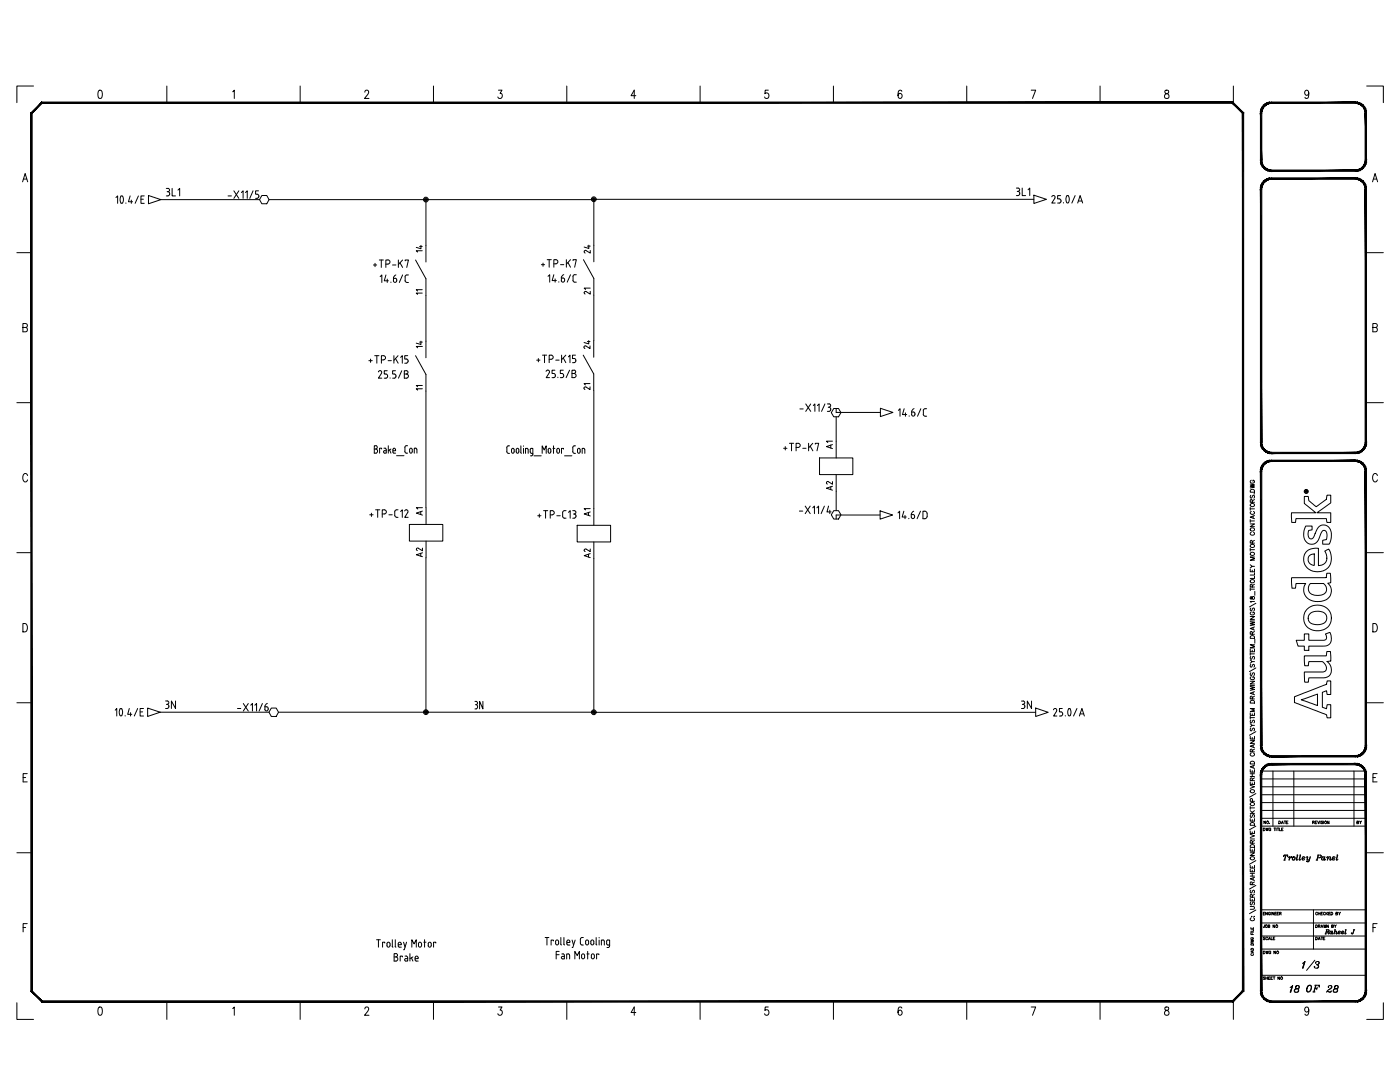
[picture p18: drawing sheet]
<svg xmlns="http://www.w3.org/2000/svg" width="279mm" height="216mm" viewBox="0 0 279 216" stroke-linecap="round" stroke-linejoin="round" font-family="sans-serif">
<defs><g id="words">
<text font-size="4.9" x="258.9" y="194.7">1/3</text>
<g font-size="4.4">
<text x="201.8" y="40.2">3L1</text>
<text x="32.1" y="142.5">3N</text>
<text x="93.8" y="142.5">3N</text>
<text x="202.8" y="142.5">3N</text>
<text x="256.5" y="199.3">18</text>
<text x="260" y="199.3">OF</text>
<text x="263.9" y="199.3">28</text>
</g>
<g font-size="4">
<text x="85.4" y="51.5" transform="rotate(-90 85.4 51.5)">14</text>
<text x="118.9" y="51.9" transform="rotate(-90 118.9 51.9)">24</text>
<text x="82.2" y="60">11</text>
<text x="118.9" y="60" transform="rotate(-90 118.9 60)">21</text>
<text x="85.4" y="70.6" transform="rotate(-90 85.4 70.6)">14</text>
<text x="118.9" y="70.9" transform="rotate(-90 118.9 70.9)">24</text>
<text x="118.9" y="79" transform="rotate(-90 118.9 79)">21</text>
<text x="167.2" y="90.7" transform="rotate(-90 167.2 90.7)">A1</text>
<text x="167.2" y="99.1" transform="rotate(-90 167.2 99.1)">A2</text>
<text x="85.4" y="104.1" transform="rotate(-90 85.4 104.1)">A1</text>
<text x="118.9" y="104.1" transform="rotate(-90 118.9 104.1)">A1</text>
<text x="85.4" y="112.2" transform="rotate(-90 85.4 112.2)">A2</text>
<text x="118.9" y="112.5" transform="rotate(-90 118.9 112.5)">A2</text>
</g>
<text font-size="3.5" x="82.2" y="79">11</text>
<text font-size="3.1" x="269.9" y="165.5">BY</text>
</g></defs>
<g fill="none" stroke="#000" stroke-width=".2">
<path d="M6.7 17.2h-3.3v3.3M19.7 18.1l.3-.1a1.08 1.08 0 0 1 0 1.6h-.1a1.2 1.2 0 0 1-.2-1.5zM33.3 17.2v3.3M46.4 18.3l.4-.3v1.6M59.9 17.2v3.3M72.8 18.4l.3-.4h.2l.3 .3-.2 .6-.7 .7h.9M86.5 17.2v3.3M99.5 18h.7l-.4 .6a.49 .49 0 0 1 .4 .8 .49 .49 0 0 1-.8-.1M113.1 17.2v3.3M126.9 19.1h-1l.7-1.1v1.6M139.7 17.2v3.3M153.3 18h-.6v.7a.5 .5 0 0 1 .6 .1 .5 .5 0 0 1 0 .6 .5 .5 0 0 1-.6 .1l-.1-.2"/>
<path d="M166.3 17.2v3.3M180 18.2l-.4-.2a1.08 1.08 0 0 0 0 1.6 .48 .48 0 0 0 .4-.5 .48 .48 0 0 0-.6-.4l-.2 .4M192.9 17.2v3.3M205.8 18h.9l-.6 1.6M219.5 17.2v3.3M232.5 18.1v.4a.67 .67 0 0 1 .7 .4 .67 .67 0 0 1 0 .7 .53 .53 0 0 1-.8-.4 .53 .53 0 0 1 .6-.6l.2-.4a.45 .45 0 0 0-.7-.1zM246.1 17.2v3.3M261.2 18.5l-.2 .4a.47 .47 0 0 1-.6-.4 .47 .47 0 0 1 .6-.4 1.2 1.2 0 0 1-.2 1.5h-.3l-.1-.2M272.8 17.2h3.3v3.3M4.5 36.3l.5-1.7 .5 1.7M4.7 35.7h.6M23.1 39.4l.4-.3v1.5"/>
<path d="M24.1 39.2l.2-.1a.98 .98 0 0 1 0 1.5l-.2-.1a1.41 1.41 0 0 1 0-1.3zM26 39.1l-.4 1.2h.9M26.2 39.9v.7M27.6 39.1l-.6 1.5M28.1 39.8h.5M28.8 39.1h-.7v1.5h.7M29.6 39l2.5 .8-2.5 .9zM32.1 39.8h19.7M33.2 37.6h.3a.33 .33 0 0 1 .3 .3 .33 .33 0 0 1-.3 .3M33.2 39.1h.3M33.4 38.2h.1M33.5 38.2l.3 .4"/>
<path d="M33.8 38.7l-.3 .4M33.9 38.6v.2M34.4 37.6v1.5h.6M35.5 37.9l.4-.3v1.5M45.5 39.1h.7M46.7 38.1l1 1.5M47.7 38.1l-1 1.5M48.2 38.4l.3-.3v1.5M49 38.4l.3-.3v1.5M50.5 38.1l-.7 1.5M51.6 38.1h-.6v.7h.5l.1 .3M51.6 39.2l-.1 .3-.5 .1"/>
<path d="M51.7 39.1v.1M52.3 39h.9l.5 .8-.5 .9h-.9l-.5-.9zM53.7 39.8h64.8v9.1M85 39.8v9.2M118.5 39.8h87.8M206.3 38.9l2.5 .9-2.5 .8zM209.9 39.3l.2-.3a.33 .33 0 0 1 .4 .1 .33 .33 0 0 1 0 .4M210.5 39.5l-.6 1h.7M211.7 39h-.6v.7h.5l.2 .5M212.9 39.1l.1-.1a.87 .87 0 0 1 .1 1.5l-.2-.1a1.41 1.41 0 0 1 0-1.3zM214.6 39l-.7 1.5M248.1 22.6v11.6"/>
<path d="M273.9 36.3l.5-1.7 .5 1.7M274.1 35.7h.6M3.4 50.4h2.9M25.1 40.5v.1M74.5 52.9h.7M74.8 52.5v.7M75.7 51.9h.8M75.9 55.2l.3-.3v1.5M76.1 51.9v1.5M77 54.9l-.3 1.1h.8M77.3 55.7v.7M77.4 51.9a.41 .41 0 0 1 .4 .4 .41 .41 0 0 1-.4 .4h-.4"/>
<path d="M77.4 51.9h-.4v1.5M78 56.3v.1M78.3 52.9h.7M78.5 55.5v.5a.35 .35 0 0 0 .4 .3 .35 .35 0 0 0 .3-.4M78.5 55.5h.5l.2 .3M79 54.9l-.4 .3-.1 .3M79.5 51.9v1.5M79.8 52.4l.5 1M80.3 54.9l-.6 1.5M80.3 51.9l-.8 .9M80.9 52v-.1h.6l-.3 1.5M80.9 55.2v.8"/>
<path d="M81.5 54.9h-.5l-.2 .3M82.9 51.9l2.1 3.7M85 58.9v9.2M108 52.8h.7M108.4 52.5v.6M109.2 51.8h.8M109.4 55.1l.3-.3v1.5M109.6 51.8v1.5M110.5 54.8l-.3 1.2h.8M110.5 52.6h.4a.41 .41 0 0 0 .4-.4 .41 .41 0 0 0-.4-.4h-.4v1.5M110.8 55.6v.7M111.5 56.2v.1"/>
<path d="M111.9 52.8h.6M112 56a.33 .33 0 0 0 .3 .3 .33 .33 0 0 0 .4-.3M112.5 54.8l-.4 .4-.1 .3M112.7 55.8l-.2-.3h-.5v.5M112.7 55.8v.2M113 51.8v1.5M113.3 52.4l.6 .9M113.9 54.8l-.7 1.5M113.9 51.8l-.9 .9M114.4 52v-.2h.6l-.3 1.5M114.7 54.8l-.4 .4M114.7 54.8h.3"/>
<path d="M116.4 51.8l2.1 3.8M118.5 58.9v9.1M211.7 40.2l-.1 .3h-.5M212.2 40.4v.1M215.1 40.5l.5-1.5 .5 1.5M215.2 40.1h.7M272.8 50.4h3.3M4.6 65.3h.7l.1-.6-.3-.1h-.5v1.6h.5a.45 .45 0 0 0 .4-.4 .45 .45 0 0 0-.4-.5M73.6 72h.7M74 71.6v.7M74.8 71h.8M75.2 71v1.5"/>
<path d="M75.5 74.2l.2-.2a.33 .33 0 0 1 .4 .1 .33 .33 0 0 1 0 .4M76.1 71.8h.4a.41 .41 0 0 0 .4-.4 .41 .41 0 0 0-.4-.4h-.4v1.5M76.1 74.5l-.6 1h.7M77.3 74h-.6v.6l.5 .1 .1 .3M77.3 75.1l-.1 .3-.5 .1M77.4 75v.1M77.4 72h.7M77.9 75.4v.1M78.6 71v1.5M78.9 74h-.5v.6l.5 .1 .1 .3M78.9 71.5l.6 1M79 75l-.1 .4-.5 .1"/>
<path d="M79.4 71l-.8 .9M79.9 71.3l.4-.3v1.5M80.2 74l-.7 1.5M80.7 74.6h.4M80.8 72.5h.3M81.1 74.6a.41 .41 0 0 1 .4 .4 .41 .41 0 0 1-.4 .5M81.1 74a.33 .33 0 0 1 .3 .3 .33 .33 0 0 1-.3 .3M81.1 71.6l.3 .4v.3l-.3 .2M81.1 74h-.4v1.5h.4M81.4 71h-.6v.6h.3M82.9 71l2.1 3.7v26.6M107.1 71.9h.7"/>
<path d="M107.4 71.5v.7M108.3 70.9h.8M108.7 70.9v1.5M109 74.1l.2-.2a.34 .34 0 0 1 .4 .1 .34 .34 0 0 1 0 .4M109.6 71.7h.4a.41 .41 0 0 0 .4-.4 .41 .41 0 0 0-.4-.4h-.4v1.5M109.6 74.4l-.6 1h.7M110.7 73.9h-.5v.6l.5 .1 .1 .3M110.8 74.9l-.1 .4-.5 .1M110.9 71.9h.7M111.3 75.3v.1M112.1 70.9v1.5M112.4 73.9h-.6v.6l.5 .1 .2 .3"/>
<path d="M112.4 71.4l.5 1M112.5 75l-.2 .3-.5 .1M112.5 74.9v.1M112.9 70.9l-.8 .9M113.4 71.2l.3-.3v1.5M113.7 73.9l-.7 1.5M114.2 74.5h.4M114.6 73.9a.33 .33 0 0 1 .3 .3 .33 .33 0 0 1-.3 .3M114.6 73.9h-.4v1.5h.4M114.9 70.9h-.6v.6h.3M114.9 72l-.1 .3-.5 .1M116.4 70.9l2.1 3.7"/>
<path d="M118.5 77.9v23.6M274 65.3h.7l.1-.6-.2-.1h-.6v1.6h.6a.45 .45 0 0 0 .3-.4 .45 .45 0 0 0-.3-.5M3.4 80.3h2.9M5.5 94.9a.49 .49 0 0 0-.6-.4 .49 .49 0 0 0-.3 .6v.4a.49 .49 0 0 0 .3 .7 .49 .49 0 0 0 .6-.4M75 88.9l.3 .3-.3 .4M75 88.9h-.3v1.5h.3a.42 .42 0 0 0 .4-.4 .42 .42 0 0 0-.4-.4h-.3M76.2 89.6v-.2h-.4v1M76.6 89.4l.4 .1 .1 .9-.5-.1v-.3l.1-.1M76.8 89.9h.3M77.5 88.9v1.5M77.7 89.8l.3 .6M78 89.6l-.5 .3"/>
<path d="M78.4 90.2l.2 .2M78.4 89.8l.3-.4 .2 .2 .1 .3h-.6M78.4 89.8v.4M78.6 90.4h.4M79.1 90.9h1.5M80.8 90.1l.3 .3M80.8 89.3v.8M81.1 88.9l-.3 .4M81.1 90.4h.2M81.1 88.9h.2M81.9 89.5h.2l.2 .3-.1 .5-.2 .1-.3-.3zM83.2 89.7l-.2-.3h-.3v1"/>
<path d="M83.2 89.7v.7M101.1 90.1l.2 .3 .4 .1M101.7 89l-.5 .1v1M102.1 89.8l.3-.3 .2 .3M102.1 89.8v.5l.3 .1 .2-.1v-.5M103 89.8l.3-.3 .2 .3M103 89.8l.1 .5 .2 .1 .2-.1v-.5M103.9 89v1.3l.2 .1M104.5 89h.1M104.5 89.5v1M105.4 89.7l-.1-.2h-.4v1M105.4 89.7v.8"/>
<path d="M106.3 90.5l-.4-.1v-.9h.4v1.2v.2l-.4 .1M106.6 91h1.4M108.2 90.5v-1.5l.4 .8 .4-.8v1.5M109.4 89.8l.3-.3 .2 .3M109.4 90.1l.3 .3 .2-.3M109.4 89.8v.3M109.9 89.8v.3M110.3 89.5h.4M110.5 89v1.5M111.1 89.8l.3-.3 .3 .3M111.1 89.8l.1 .5 .2 .1 .2-.1 .1-.5M112.5 89.6v-.1h-.4v1"/>
<path d="M112.7 91h1.4M114.3 90.1l.2 .3 .4 .1M114.9 89l-.6 .1v1M115.3 89.8l.2-.3 .3 .3M115.3 89.8v.5l.2 .1 .2-.1 .1-.5M116.5 89.5l.2 .2v.8M116.5 89.5h-.3v1M156.4 89.5h.7M156.7 89.1v.7M157.5 88.5h.9M158 88.5v1.5M158.9 89.3h.4a.41 .41 0 0 0 .4-.4 .41 .41 0 0 0-.4-.4h-.4v1.5"/>
<path d="M159.6 81.6h.7M160.2 89.5h.7M160.8 80.6l1 1.5M161.4 88.5v1.5M161.7 89l.5 1M161.8 80.6l-1 1.5M162.2 88.5l-.8 .9M162.3 80.9l.3-.3v1.5M163.1 80.9l.4-.3v1.5M163.6 91.4h6.6v3.3h-6.6zM164.6 80.6l-.6 1.5M165.1 80.6h.4"/>
<path d="M165.3 81.3a.42 .42 0 0 1 .5 .3 .42 .42 0 0 1-.4 .5h-.3M165.4 80.6a.33 .33 0 0 1 .4 .3 .33 .33 0 0 1-.4 .3M166.4 81.5h.9l.5 .8-.5 .9h-.9l-.5-.9zM166.9 81.5v.8h8.8M166.9 83.2v4.8M166.9 98v3.9M175.7 81.5l2.5 .8-2.5 .8zM179.3 81.9l.3-.3v1.5M180.4 81.6l-.3 1.1h.9M180.7 82.4v.7M181.4 83v.1M182.4 81.5l-.4 .4-.1 .3"/>
<path d="M182.6 82.5l-.2-.3h-.5v.5M182.6 82.6v.1a.33 .33 0 0 1-.3 .3 .33 .33 0 0 1-.4-.3M183.8 81.6l-.7 1.5M184.6 81.6h-.2a1.34 1.34 0 0 0-.1 1.3l.3 .1M184.6 81.6h.3M184.6 83.1h.3M249.5 96.6l.9 .2-.9 .2 .9 .2-.9 .2M249.6 97.8a.47 .47 0 0 1 .8 .1v.3h-.9zM249.6 98.8l-.1 .2 .1 .4h.2l.2-.5 .2-.1 .2 .2-.2 .4M249.7 95.8a.3 .3 0 0 0-.2 .4 .3 .3 0 0 0 .3 .2h.2a.3 .3 0 0 0 .4-.3 .3 .3 0 0 0-.4-.3v.2M250.3 98.5v.1M250.4 99.7l-.5 .2"/>
<path d="M260.3 99.1h.1a.52 .52 0 0 1 .5-.1 .52 .52 0 0 1 .3 .6v.3l1.1 .9a.39 .39 0 0 0 .3 .3 .39 .39 0 0 0 .4-.2l.9-.7a1.24 1.24 0 0 0 .9-1v-.4h.8v1.6l-2.8 1.9h2.8v1.9h-.8l-.1-.7h-6.1v.7h-.8l-.1-1.9h4.9l-1.7-1.3a.97 .97 0 0 1-.6-1.3zM260.5 98h.2l.2-.1-.2 .2 .2 .1h-.4zM260.5 98l.2 .1zM272.8 80.3h3.3M274.9 94.9a.49 .49 0 0 0-.6-.4 .49 .49 0 0 0-.4 .6v.4a.49 .49 0 0 0 .4 .7 .49 .49 0 0 0 .6-.4M3.4 110.3h2.9M73.8 102.7h.7M74.1 102.4v.7M75 101.7h.8M75.4 101.7v1.5M76.3 102.6h.4a.41 .41 0 0 0 .4-.5 .41 .41 0 0 0-.4-.4h-.4v1.5M77.6 102.7h.7"/>
<path d="M78.8 102.1v.9l.4 .2M79.2 101.7l-.4 .4M79.2 101.7h.2M79.2 103.2h.2M79.9 102.1l.4-.4v1.5M81.1 101.7l-.3 .3M81.4 102.2l-.6 1h.6M81.7 104.6h6.7v3.4h-6.7zM85 111.3v30.8M107.3 102.9h.7M107.6 102.6v.6M108.5 101.9h.8"/>
<path d="M108.9 101.9v1.5M109.8 102.7h.4a.41 .41 0 0 0 .4-.4 .41 .41 0 0 0-.4-.4h-.4v1.5M111.1 102.9h.7M113 101.9l-.7 .2v.9l.2 .3 .5 .1M113.5 102.2l.3-.3v1.5M114.3 101.9h.3M114.3 103.4h.3M115.2 104.8h6.7v3.3h-6.7zM118.5 111.5v30.6h-62.9M159.5 102h.7M160.7 101l1 1.5M161.7 101l-1 1.5"/>
<path d="M162.2 101.3l.3-.3v1.5M163 101.3l.4-.3v1.5M164.5 101l-.6 1.5M165.4 101l-.4 1.2h.9M165.6 101.8v.7M166.4 101.9h.9l.5 .8-.5 .9h-.9l-.5-.9zM175.6 101.9l2.5 .9-2.5 .8zM175.6 102.8h-8.7v.8M179.2 102.3l.3-.3v1.5M180.4 102l-.4 1.2h.9M180.6 102.8v.7M181.4 103.4v.1"/>
<path d="M181.9 102.7v.5a.33 .33 0 0 0 .3 .3 .33 .33 0 0 0 .3-.3M181.9 102.7h.4l.2 .3M182.4 102l-.5 .4v.3M182.5 103v.2M183.7 102l-.7 1.5M185 102.5l-.2-.4-.6-.1v1.5l.6-.1 .2-.4M185 102.5v.6M249.5 113.6v.5h.9v-.5M249.5 112.7l.4 .3-.4 .3M249.5 104.5h.9l-.9 .6h.9M249.5 101.3v.5M249.5 103.7v.5"/>
<path d="M249.5 109.4v.6M249.5 117.3v.5M249.5 117.6h.9M249.5 109.7h.9M249.5 103.9h.9M249.5 101.5h.9M249.6 119.1v.4h.1a.43 .43 0 0 1 .6-.4v.4a.34 .34 0 0 1-.4 0 .34 .34 0 0 1-.1-.4zM249.6 110.4a.39 .39 0 0 1 .5-.2 .39 .39 0 0 1 .1 .6 .42 .42 0 0 1-.4 0 .42 .42 0 0 1-.2-.4zM249.6 105.5a.39 .39 0 0 1 .5-.2 .39 .39 0 0 1 .1 .6 .41 .41 0 0 1-.4 0 .41 .41 0 0 1-.2-.4zM249.6 100.6a.39 .39 0 0 1 .5-.1 .39 .39 0 0 1 .1 .5 .41 .41 0 0 1-.4 .1 .41 .41 0 0 1-.2-.5zM249.7 106.2a.3 .3 0 0 0-.2 .3 .3 .3 0 0 0 .3 .3h.2a.3 .3 0 0 0 .4-.3 .3 .3 0 0 0-.3-.3M249.7 102a.3 .3 0 0 0-.2 .4 .3 .3 0 0 0 .3 .2h.2a.3 .3 0 0 0 .4-.2 .3 .3 0 0 0-.3-.4"/>
<path d="M249.9 117.1v-.5h-.3l-.1 .5h.9M249.9 108.4v-.5h-.3l-.1 .5h.9M249.9 100.2v-.5h-.3l-.1 .5h.9M249.9 113.8v.3M249.9 113h.5M250.1 103v.4M250.4 115v.4h-.9M250.4 114.3v.4h-.9M250.4 111.1h-.9l.9 .4-.9 .3h.9M250.4 102.9l-.9 .3 .9 .3M250.4 116.6l-.5 .3M250.4 107.8l-.5 .3"/>
<path d="M250.4 118v.8M257.8 115.3h6.9l.1-.9h.7l.1 1.9-.6 .1a2.08 2.08 0 0 1 .5 2.4 2.08 2.08 0 0 1-2.1 1.2 2.5 2.5 0 0 1-3.1-3l.3-.6h-1.9l-.1 1h-.8zM260.6 105h1.3v.7h-.2a.56 .56 0 0 0-.6 .2 .56 .56 0 0 0-.1 .7 .67 .67 0 0 0 .3 .7 .67 .67 0 0 0 .8 0l.3-.6a2.44 2.44 0 0 1 1.4-1.9 1.75 1.75 0 0 1 1.9 2.2v.3a1.4 1.4 0 0 1-.5 1.3h-1.2v-.8h.1a.64 .64 0 0 0 .7-.2 .64 .64 0 0 0 0-.7 .74 .74 0 0 0-.8-1l-.4 .6a2.46 2.46 0 0 1-1.3 2 1.76 1.76 0 0 1-2.1-2.3zM260.6 110.2a2.78 2.78 0 0 1 2.5-.7v3.3a1.64 1.64 0 0 0 1.6-.9 1.64 1.64 0 0 0-.3-1.8v-.2l.8-.3a2.81 2.81 0 0 1-1.2 4.3 2.81 2.81 0 0 1-3.8-2.3l.1-.8zM261.3 110.8l1-.3v2.3a1.14 1.14 0 0 1-1.1-.7 1.14 1.14 0 0 1 .1-1.3zM261.5 116.5l1.7-.1a1.18 1.18 0 0 1 1.5 1 1.18 1.18 0 0 1-1.2 1.4h-.2a1.68 1.68 0 0 1-2.2-1.2l.1-.5zM272.8 110.3h3.3M4.6 124.4a.89 .89 0 0 1 .9 .6 .89 .89 0 0 1-.3 1l-.6 .1zM249.5 137l.9 .2-.9 .2 .9 .2-.9 .2M249.5 135.9h.9l-.9 .6h.9M249.5 131.7l.4 .3-.4 .3M249.5 129.5v.5h.9v-.5"/>
<path d="M249.5 124.1l.9 .1-.9 .3 .9 .2-.9 .1M249.5 123h.9l-.9 .6h.9M249.5 130.2v.5M249.5 136.8h.9M249.5 130.5h.9M249.5 123.9h.9M249.6 139.9a.46 .46 0 0 1 .5-.1 .46 .46 0 0 1 .3 .5h-.9zM249.6 127a.47 .47 0 0 1 .8 .1v.3h-.9zM249.6 134.2l-.1 .2 .1 .4 .2-.1 .3-.5 .3 .2-.2 .4M249.6 132.6v.5h.2l.2-.4 .2-.1 .2 .2-.2 .3M249.6 131l-.1 .2 .1 .4 .2-.1 .2-.5h.2l.2 .2-.2 .4M249.6 121.3l-.1 .2 .1 .4 .2-.1 .3-.5 .3 .2-.2 .4"/>
<path d="M249.7 135a.3 .3 0 0 0-.2 .4 .3 .3 0 0 0 .3 .2h.2a.3 .3 0 0 0 .4-.3 .3 .3 0 0 0-.4-.3v.2M249.7 122.1a.3 .3 0 0 0-.2 .4 .3 .3 0 0 0 .3 .2h.2a.3 .3 0 0 0 .4-.3 .3 .3 0 0 0-.4-.3v.2M249.9 139.5v-.5l-.3-.1-.1 .6h.9M249.9 126.6v-.5h-.3l-.1 .5h.9M249.9 129.7v.3M249.9 132h.5M250.1 125.2v.4M250.1 138.1v.4M250.4 138l-.9 .3 .9 .3M250.4 128.7h-.9l.9 .3-.9 .3h.9M250.4 125.1l-.9 .3 .9 .3M250.4 120h-.9l.2 .2"/>
<path d="M250.4 138.9l-.5 .3M250.4 126l-.5 .3M250.4 127.6v.7M250.6 133.3l-1.2 .7M250.6 120.4l-1.2 .7M258.3 139l5.9-2.2a.66 .66 0 0 0 .7-.9h.7v2.7h-.7l-.1-.8-.5 .2a.4 .4 0 0 0-.4 .1 .4 .4 0 0 0 0 .5v2.1a.47 .47 0 0 0 .1 .5 .47 .47 0 0 0 .5 .1l.2 .1 .2-.8h.7v2.6h-.7a1.02 1.02 0 0 0-1.2-1l-5-1.9a.35 .35 0 0 1-.3-.1 .35 .35 0 0 1-.1-.4zM258.7 127.8h1.6v-1.3h.9v1.3h2.7a.67 .67 0 0 0 .8-.3 .67 .67 0 0 0-.1-.9 .56 .56 0 0 1 .7-.4h.1a1.68 1.68 0 0 1 .2 1.7 1.68 1.68 0 0 1-1.5 1h-2.9v.9h-.9v-.9h-1.3zM259.7 139.6l3.2-1.1v2.3zM260.3 130.9h4.4l.1-.9h.7l.1 1.9-.8 .1a1.73 1.73 0 0 1 .9 1.9 1.73 1.73 0 0 1-1.6 1.4h-2.8a.7 .7 0 0 0-.2 .8h-.7l-.1-2h3.2a.96 .96 0 0 0 1.2-.5 .96 .96 0 0 0-.4-1.2 .87 .87 0 0 0-1.1-.4h-2l-.1 .8h-.7zM260.9 121.5a2.74 2.74 0 0 1 3.7-.3 2.74 2.74 0 0 1 .6 3.7 2.94 2.94 0 0 1-5-.9 2.63 2.63 0 0 1 .7-2.5zM261.4 122.5a2.15 2.15 0 0 1 3.4 .5 1.34 1.34 0 0 1-1.5 1.6 1.75 1.75 0 0 1-2.1-.8l-.1-.1a1.26 1.26 0 0 1 .3-1.2zM274 124.4a.89 .89 0 0 1 .9 .6 .89 .89 0 0 1-.3 1l-.6 .1z"/>
<path d="M3.4 140.2h2.9M4.6 155.2h.5M5.4 154.4h-.8v1.6h.8M23 141.7l.3-.3v1.5M24 141.4a1.41 1.41 0 0 0 0 1.4M24 141.5l.1-.1a.84 .84 0 0 1 0 1.5l-.1-.1M25 142.8v.1M25.8 141.4l-.3 1.1h.8M26.1 142.2v.7M27.5 141.4l-.7 1.5M28 142h.5M28.6 141.4h-.6v1.5h.6"/>
<path d="M29.5 141.3l2.5 .8-2.5 .9zM32 142.1h21.7M47.4 141.4h.6M48.6 140.4l1 1.5M49.6 140.4l-1 1.5M50 140.7l.4-.3v1.5M50.9 140.7l.3-.3v1.5M52.4 140.4l-.7 1.5M52.9 141.5a.33 .33 0 0 0 .3 .4 .33 .33 0 0 0 .3-.4M53.3 140.4l-.4 .3v.3M53.5 141.4l-.2-.4h-.4v.5M53.5 141.4v.1"/>
<path d="M54.1 141.3h1l.5 .8-.5 .9h-1l-.4-.9zM118.5 142.1h88.2M206.7 141.3l2.5 .8-2.5 .9zM210.2 141.6l.2-.2a.33 .33 0 0 1 .4 .1 .33 .33 0 0 1 .1 .4M210.9 141.9l-.6 1h.6M211.4 142.9h.4M212 141.4h-.6v.6l.5 .1 .2 .3M212.1 142.5l-.4 .4M212.1 142.4v.1M212.6 142.8v.1M213.3 141.5v-.1a.85 .85 0 0 1 .1 1.5l-.1-.1a1.41 1.41 0 0 1 0-1.3zM214.9 141.4l-.7 1.5"/>
<path d="M215.4 142.9l.5-1.5 .5 1.5M215.6 142.5h.7M249.5 156.7l.9 .3-.9 .3M249.5 156v.5h.9v-.5M249.5 153.6v.5h.9v-.5M249.5 147.8h.9l-.9 .5h.9M249.5 146.9v.6h.9v-.6M249.5 144.4l.4 .3-.4 .4M249.5 142.2v.5h.9v-.5M249.5 142.9v.6M249.5 154.9h.9M249.5 154.4h.9"/>
<path d="M249.5 143.2h.9M249.6 157.7a.39 .39 0 0 1 .5-.1 .39 .39 0 0 1 .1 .5 .41 .41 0 0 1-.5 .1 .41 .41 0 0 1-.1-.5zM249.6 152.1a.47 .47 0 0 1 .8 .1v.2h-.9zM249.6 145.3l-.1 .2 .1 .3h.2l.3-.5 .3 .2-.2 .3M249.6 143.7l-.1 .2 .1 .4 .2-.1 .3-.5 .3 .2-.2 .4M249.7 150.3a.31 .31 0 0 0-.2 .3 .31 .31 0 0 0 .3 .3h.2a.31 .31 0 0 0 .4-.3 .31 .31 0 0 0-.3-.3M249.9 155.8v-.5h-.3l-.1 .5h.9M249.9 150v-.4l-.3-.1-.1 .5h.9M249.9 142.4v.3M249.9 147.2v.3M249.9 153.8v.3M249.9 154.4v.5"/>
<path d="M249.9 156.2v.3M249.9 144.7h.5M250 159.9l-.1-.5h-.3l-.1 .5h.9M250.1 148.7v.4M250.1 152.8v.4M250.4 152.7l-.9 .3 .9 .3M250.4 148.6l-.9 .3 .9 .3M250.4 141.4h-.9l.9 .3-.9 .3h.9M250.4 155.2l-.5 .3M250.4 149.5l-.5 .3M250.6 158.3l-1.2 .8M250.6 146l-1.2 .7"/>
<path d="M251.7 158.6h20.9M251.7 157h20.9M251.7 155.4h20.9M251.7 153.9h20.9M254 153.9v10.9M258.2 153.9v10.9M262.9 140.8h.1M270.2 153.9v10.9M272.8 140.2h3.3M274 155.2h.5M274.8 154.4h-.8v1.6h.8M3.4 170.2h2.9"/>
<path d="M249.5 179.3v.5h.9v-.5M249.5 173.4v.5h.9v-.5M249.5 172.7v.5h.9v-.5M249.5 170.2h.9l-.9 .5h.9M249.5 169.3v.5h.9v-.5M249.5 166.5l.9 .3-.9 .3M249.5 165.8v.5h.9v-.5M249.5 163.3v.6h.9v-.6M249.5 174.8h.9M249.5 174.3h.9M249.5 167.4h.9M249.5 162.3h.9"/>
<path d="M249.5 161.8l.6 .5M249.5 161.2h.9M249.5 160.9v.6M249.6 171.1a.39 .39 0 0 1 .5-.2 .39 .39 0 0 1 .1 .6 .41 .41 0 0 1-.5 0 .41 .41 0 0 1-.1-.4zM249.6 168.7a.46 .46 0 0 1 .5-.1 .46 .46 0 0 1 .3 .5h-.9zM249.6 164.3a.47 .47 0 0 1 .8 .1v.3h-.9zM249.6 160.3a.39 .39 0 0 1 .5-.2 .39 .39 0 0 1 .1 .6 .41 .41 0 0 1-.4 0 .41 .41 0 0 1-.2-.4zM249.6 177.6v.5h.2l.2-.4 .2-.1 .2 .2-.2 .4M249.6 162.5l-.1 .3 .1 .3h.2l.2-.5 .2-.1 .2 .3-.2 .3M249.9 179v-.5h-.3l-.1 .5h.9M249.9 176.5v-.5h-.3l-.1 .5h.9M249.9 168.3v-.5l-.3-.1-.1 .6h.9"/>
<path d="M249.9 163.5v.4M249.9 166v.3M249.9 169.5v.3M249.9 172.9v.3M249.9 173.6v.3M249.9 174.3v.5M249.9 179.5v.3M250.1 175.2v.4M250.4 175.1l-.9 .3 .9 .3M250.4 178.5l-.5 .2M250.4 176l-.5 .3M250.4 167.7l-.5 .3"/>
<path d="M250.4 161.8l-.5 .3M250.6 176.7l-1.2 .7M250.6 171.7l-1.2 .7M250.6 164.8l-1.2 .8M251.7 163.3h20.9M251.7 161.7h20.9M251.7 160.1h20.9M251.7 164.8h20.9M252.1 165.2h.2a.28 .28 0 0 1 .2 .3 .28 .28 0 0 1-.2 .3h-.2zM252.6 163.8v.6l-.4-.6v.6M252.6 165.2l.2 .6 .1-.6 .1 .6 .1-.6M253.4 164.3h.1"/>
<path d="M253.6 165.4a.22 .22 0 0 0-.3-.1 .22 .22 0 0 0 0 .4 .22 .22 0 0 0 .3-.1l-.1-.1M254.2 165.2h.4M254.4 165.2v.6M254.7 165.2v.6M254.9 165.2h.3M255.1 165.2v.6M255.2 163.8l.3 .1v.4l-.3 .1zM255.3 165.2v.6h.3M255.7 164.4l.2-.6 .2 .6M255.8 165.5h.1M255.8 164.2h.3M256.1 165.2h-.3v.6h.3"/>
<path d="M256.2 171.6h.3M256.3 163.8h.3M256.3 170.6l-.1 .3 .1-.3h.7l-.1 .3v-.3M256.5 163.8v.6M256.6 170.6l-.3 1M256.7 164.1h.2M257 163.8h-.3v.6h.3M257.1 171.2l.1-.2h.2l-.1 .6M257.3 171l-.1 .6M257.7 171v.1v-.1h-.1l-.2 .3M258.2 171a.33 .33 0 0 0-.3 .3 .33 .33 0 0 0 .3 .3 .33 .33 0 0 0 .3-.3 .33 .33 0 0 0-.3-.3l-.3 .3 .1 .3M258.4 171v.3l-.2 .3"/>
<path d="M258.8 170.6h.2l-.2 1M259 170.6l-.3 1h.2l.1-.2M259.4 170.6h.2M259.5 170.6l-.2 1h.2l.1-.2M259.6 170.6l-.2 1M259.9 171.4l.5-.3a.31 .31 0 0 0-.4-.1 .31 .31 0 0 0-.1 .5 .31 .31 0 0 0 .5 0M260.1 171l-.2 .2v.4M260.6 171.2l.2-.2h.2v.6M260.9 171l-.1 .5 .3 .1 .3-.3M261.5 171l-.5 1M261.5 171l-.3 .9-.3 .1-.1-.2v.1M262 164.1l.3-.2-.3-.1v.6"/>
<path d="M262.1 164.1l.2 .3M262.5 164.1h.2M262.7 171.6h.3M262.8 163.8h-.3v.6h.3M262.9 170.6h.6l.2 .2-.2 .3-.5 .1M263 163.8l.2 .6 .2-.6M263.1 170.6l-.3 1M263.5 163.8v.6M263.5 170.6l.2 .3-.3 .3M264 163.9h-.3l.3 .3-.1 .2-.2-.1M264 171l-.2 .2v.4M264.2 163.8v.6"/>
<path d="M264.4 171l-.2 .6h.2l.1-.2M264.4 171l-.1 .6M264.7 171.2l.2-.2h.2l-.2 .6M265 171l-.1 .6M265 171.3l.3-.3h.3l-.1 .6M265.2 163.8v.6l-.3-.6v.6M265.4 171v.6h.2l.1-.2M265.9 171.4l.5-.3a.31 .31 0 0 0-.4-.1 .31 .31 0 0 0-.1 .5 .31 .31 0 0 0 .5 0M266.2 171l-.2 .2v.4M266.8 170.6h.2l-.2 1M266.9 170.6l-.2 1h.2l.1-.2M272.8 170.2h3.3"/>
<path d="M4.6 185.1h.5M5.4 184.3h-.8v1.6M33.3 199.8v3.6M59.9 199.8v3.6M75.1 187.5h.8M75.5 187.5v1.5M76.8 188.2v-.2h-.5v1M77.2 188.7a.31 .31 0 0 0 .3 .3 .31 .31 0 0 0 .3-.3M77.2 188.7v-.4a.31 .31 0 0 1 .3-.3 .31 .31 0 0 1 .3 .3l.1 .4M78.3 187.5v1.3l.1 .2M78.7 190.3h.3a.32 .32 0 0 1 .3 .3 .32 .32 0 0 1-.3 .3 .43 .43 0 0 1 .4 .4 .43 .43 0 0 1-.4 .5h-.3zM78.7 190.9h.3"/>
<path d="M78.9 187.5v1.3l.1 .2M79.5 188.5h.6v-.2a.3 .3 0 0 0-.3-.3 .3 .3 0 0 0-.3 .3v.5l.2 .2M79.7 189h.4M80.3 190.9v-.1h-.4v1M80.5 188l.3 1M80.8 190.8h.4l.1 .3M81.1 188l-.4 1.5h-.2M81.4 191.1v.7l-.6-.1v-.3l.6-.1M81.8 190.3v1.5M82.1 191.1l.3 .7M82.2 189v-1.5l.4 .8 .5-.8v1.5M82.4 190.9l-.6 .4"/>
<path d="M82.8 191.3h.7v-.2a.31 .31 0 0 0-.3-.3 .31 .31 0 0 0-.3 .1v.8l.6 .1M83.5 188.7a.31 .31 0 0 0 .3 .3 .31 .31 0 0 0 .3-.3M83.5 188.7v-.4a.31 .31 0 0 1 .3-.3 .31 .31 0 0 1 .3 .3v.4M84.6 188h.4M84.7 187.5v1.5M85.4 188.7a.31 .31 0 0 0 .4 .3 .31 .31 0 0 0 .3-.3M85.5 188.7l-.1-.4a.31 .31 0 0 1 .4-.3 .31 .31 0 0 1 .3 .3v.4M86.5 199.8v3.6M87 188.2v-.2h-.5v1M108.8 187.1h.7M109.2 187.1v1.5M110.4 187.7v-.1h-.4v1"/>
<path d="M110.9 187.9a.31 .31 0 0 1 .3-.3 .31 .31 0 0 1 .3 .3v.3a.31 .31 0 0 1-.3 .4 .31 .31 0 0 1-.3-.4M110.9 187.9v.3M111 190.5h.6M111.6 189.8h-.6v1.5M111.9 187.1v1.3l.2 .2M112.1 190.4l.5 .1v.8h-.5v-.4l.5-.1M112.5 188.4l.2 .2M112.5 187.1v1.3M113.1 188.3l.2 .3M113.1 187.9a.31 .31 0 0 1 .3-.3 .31 .31 0 0 1 .3 .3v.2h-.6M113.1 199.8v3.6M113.1 187.9v.4"/>
<path d="M113.3 188.6h.4M113.7 190.6l-.2-.2h-.4v.9M113.7 190.6v.7M114.2 187.6l.3 1M114.7 191.3v-1.5l.5 .9 .4-.9v1.5M114.8 187.6l-.5 1.5h-.1M116.1 190.7a.31 .31 0 0 1 .3-.4 .31 .31 0 0 1 .3 .4M116.1 190.7v.3M116.2 188.6h.2M116.4 187.1h-.4a1.29 1.29 0 0 0-.1 1.3l.3 .2M116.7 190.7v.3a.31 .31 0 0 1-.3 .3 .31 .31 0 0 1-.3-.3M116.9 187.9a.31 .31 0 0 1 .3-.3 .31 .31 0 0 1 .3 .3v.3a.31 .31 0 0 1-.3 .4 .31 .31 0 0 1-.3-.4"/>
<path d="M116.9 187.9v.3M117.1 190.4h.5M117.3 189.8v1.5M118 190.7a.31 .31 0 0 1 .3-.4 .31 .31 0 0 1 .3 .4M118 190.7v.3M118.1 187.6a.31 .31 0 0 1 .4 .3v.3a.3 .3 0 0 1-.3 .4 .3 .3 0 0 1-.3-.4zM118.6 190.7v.3a.31 .31 0 0 1-.3 .3 .31 .31 0 0 1-.3-.3M119 188.4l.1 .2M119 187.1v1.3M119.5 190.5v-.1h-.4v.9M119.6 187.1v.1M119.6 187.6v1"/>
<path d="M120.3 187.6l.3 .1v.9M120.4 187.6h-.4v1M121.1 188.3l.2 .3M121.1 187.9v.4M121.3 187.6l-.2 .2M121.3 187.6h.4v1.2M121.3 188.6h.4M121.6 188.8l-.1 .2-.4 .1M139.7 199.8v3.6M166.3 199.8v3.6M192.9 199.8v3.6M219.5 199.8v3.6"/>
<path d="M246.1 199.7v3.7M248.1 181.6v16.1M249.5 180.9h.7l.2 .2-.2 .3h-.7M249.6 187.6l.5 .1-.5 .1 .5 .1-.5 .2M249.6 186.1v.4h.5M249.6 185.1v.3h.5v-.3M249.6 180l-.1 .2 .1 .4 .2-.1 .2-.5h.2l.2 .2-.2 .4M249.6 186h.5M249.7 189.3h.4v.3h-.5zM249.7 188.3h.4v.3h-.5zM249.7 183.1a.3 .3 0 0 0-.2 .4 .3 .3 0 0 0 .3 .2h.2a.3 .3 0 0 0 .4-.2 .3 .3 0 0 0-.3-.4M249.8 190.3a.2 .2 0 0 0-.2 .2 .2 .2 0 0 0 .2 .1h.2a.2 .2 0 0 0 .1-.1 .2 .2 0 0 0-.1-.2"/>
<path d="M249.8 187.1a.2 .2 0 0 0-.2 .2 .2 .2 0 0 0 .2 .2 .22 .22 0 0 0 .3-.1 .22 .22 0 0 0 0-.3l-.1 .1M249.8 182.9h.1M249.9 185.2v.2M249.9 186.3v.2M250 189.8v.3M250.1 189.7l-.5 .2 .5 .2M250.1 185.5v.3h-.5M250.3 182.9h.1M250.6 181.6l-1.2 .7M251.7 194.6h20.9M251.7 189.4h20.9M251.7 186.8h20.9"/>
<path d="M251.7 184.2h20.9M251.7 181.5h20.9M252.1 189.8h.2a.27 .27 0 0 1 .2 .2 .27 .27 0 0 1-.2 .3h-.2zM252.1 182.3h.2M252.4 184.6l-.1 .4-.1 .1-.1-.2M252.4 182h-.3v.6h.3M252.5 195h-.4l.4 .4h-.4M252.5 187.1l-.3-.1-.1 .2 .4 .2h-.4M252.6 194.9v.5M252.6 195.2h.4M252.6 189.8l.2 .5 .1-.5 .1 .5 .1-.5M252.9 182v.6l-.3-.6v.6"/>
<path d="M253 194.9v.5M253 187.1a.19 .19 0 0 0-.2-.1 .19 .19 0 0 0-.2 .2v.1a.18 .18 0 0 0 .2 .2 .18 .18 0 0 0 .2-.1M253.1 184.8h.3v-.2h-.3v.5h.3l-.1-.3M253.1 187.5l.2-.5 .2 .5M253.2 195.2h.2M253.2 187.3h.3M253.5 194.9h-.3v.5h.3M253.5 182.2a.2 .2 0 0 0-.2-.2 .2 .2 0 0 0-.2 .2 .22 .22 0 0 0 .1 .3 .22 .22 0 0 0 .3 0l-.1-.1M253.6 189.9a.2 .2 0 0 0-.2-.1 .2 .2 0 0 0-.2 .2v.1a.19 .19 0 0 0 .2 .2 .19 .19 0 0 0 .2-.2h-.1M253.6 195.2h.2M253.7 182v.6M253.7 187v.5h.3"/>
<path d="M254 194.9h-.4v.5h.4M254.1 194.9h.4M254.1 187.2h.2M254.2 182v.6l-.3-.6v.6M254.3 194.9v.5M254.4 184.6v.5l-.3-.5v.5M254.4 182.3h.2M254.4 187h-.3v.5h.3M254.6 189.8v.5l-.4-.5v.5M254.7 182h-.3v.6h.3M254.9 182.3h.2M255.2 182h-.3v.6h.3"/>
<path d="M255.4 182.3l.3-.1v-.1l-.3-.1v.6M255.5 182.3l.2 .3M262.1 181.5v7.9M262.6 187l.3 .1-.1 .4h-.2zM262.6 184.6l.3 .1-.1 .4h-.2zM262.9 182.2a.18 .18 0 0 0-.2-.2 .18 .18 0 0 0-.1 .2v.2a.19 .19 0 0 0 .1 .2 .19 .19 0 0 0 .2-.2M263.1 187.5l.2-.5 .2 .5M263.1 184.8h.3v-.2h-.3v.5M263.1 182.3h.3M263.1 182v.6M263.2 187.3h.2M263.2 184.8l.2 .3"/>
<path d="M263.4 182v.6M263.6 185.1l.2-.5 .2 .5M263.6 182.3h.2M263.6 187h.4M263.7 184.9h.2M263.8 187v.5M263.9 182h-.3v.6h.3M264.1 187.2h.2M264.2 184.6l.1 .5 .1-.5 .1 .5 .1-.5M264.4 187h-.3v.5h.3M264.4 186.4h.3M264.5 182.2a.2 .2 0 0 0-.2-.2 .2 .2 0 0 0-.2 .2 .22 .22 0 0 0 .1 .3 .22 .22 0 0 0 .3 0v-.1"/>
<path d="M264.6 182v.6M264.7 185.5l.6 .2-.1 .2h-.5M264.8 182.2l.2 .4M264.8 185.5l-.3 .9M264.8 185.5l-.2 .9M264.9 185.9l.2 .4 .1-.1M265 182l-.4 .4M265 186l.2 .3M265.1 184.6v.5l-.3-.5v.5M265.1 185.5l.1 .2-.1 .2M265.2 182.3h.1M265.5 182h-.3v.6h.3"/>
<path d="M265.6 182h.2a.27 .27 0 0 1 .2 .3 .27 .27 0 0 1-.2 .3h-.2zM265.6 185.8l-.2 .3 .1 .2M265.8 184.8l.3-.1-.3-.1v.5h.3l-.1-.3M265.9 185.8l-.1 .5 .1 .1 .1-.2M265.9 185.8v.6M266.3 184.6l.2 .2 .2-.2M266.3 186.1l.2-.3h.2v.6M266.3 185.5h.2l-.3 .9M266.5 184.8v.3M266.6 182.3l.4-.2-.4-.1v.6l.4-.1-.2-.2M266.6 185.8v.5l.3-.1M267.1 186.2l.4-.3a.26 .26 0 0 0-.4 .1 .26 .26 0 0 0 .2 .4l.2-.2"/>
<path d="M267.1 182l.2 .3 .2-.3M267.3 185.8l-.2 .3v.2M267.3 182.3v.3M267.8 186.2l.4-.3a.26 .26 0 0 0-.4 .1 .26 .26 0 0 0 .1 .4l.3-.2M267.9 185.8l-.1 .3v.2M268.5 185.5h.1l-.1 .9M268.6 185.5l-.2 .8 .3-.1M270.1 185.5h.3M270.2 185.5l-.3 .9M270.3 185.5l-.3 .8-.2 .1-.1-.2M274 185.1h.5M274.8 184.3h-.8v1.6"/>
<path d="M3.4 200.1v3.3h3.3M19.7 201l.3-.1a1.07 1.07 0 0 1 0 1.7h-.1a1.24 1.24 0 0 1-.2-1.6zM46.4 201.2l.4-.3v1.7M72.8 201.3l.3-.4 .3 .1 .2 .2-.2 .6-.7 .8h.9M99.5 200.9h.7l-.4 .6a.49 .49 0 0 1 .4 .8 .49 .49 0 0 1-.8 0M126.9 202h-1l.7-1.1v1.7M153.3 200.9h-.6v.7a.51 .51 0 0 1 .6 .1 .51 .51 0 0 1 0 .7 .51 .51 0 0 1-.6 0l-.1-.1M180 201.2a.37 .37 0 0 0-.6-.2l-.1 .2a1.1 1.1 0 0 0 .3 1.4 .49 .49 0 0 0 .4-.6 .49 .49 0 0 0-.6-.4l-.2 .4M205.8 200.9h.9l-.6 1.7M232.5 201v.5a.6 .6 0 0 1 .7 .3 .6 .6 0 0 1-.2 .8 .53 .53 0 0 1-.6-.6 .53 .53 0 0 1 .6-.5h.2a.34 .34 0 0 0-.2-.6zM261.2 201.5l-.1 .2a.38 .38 0 0 1-.3 .3 .38 .38 0 0 1-.4-.3v-.5l.4-.3a1.02 1.02 0 0 1 0 1.7l-.4-.2M276.1 200.1v3.3h-3.3"/>
<circle cx="85" cy="39.8" r=".48"/>
<circle cx="85" cy="39.8" r=".31"/>
<circle cx="85" cy="39.8" r=".16"/>
<circle cx="118.5" cy="39.8" r=".48"/>
<circle cx="118.5" cy="39.8" r=".31"/>
<circle cx="118.5" cy="39.8" r=".16"/>
<circle cx="260.7" cy="98.1" r=".39"/>
<circle cx="260.7" cy="98.1" r=".33"/>
<circle cx="249.9" cy="116" r=".38"/>
<circle cx="249.9" cy="108.9" r=".38"/>
<circle cx="85" cy="142.1" r=".48"/>
<circle cx="85" cy="142.1" r=".31"/>
<circle cx="85" cy="142.1" r=".16"/>
<circle cx="118.5" cy="142.1" r=".48"/>
<circle cx="118.5" cy="142.1" r=".31"/>
<circle cx="118.5" cy="142.1" r=".16"/>
<circle cx="253" cy="164.1" r=".24"/>
<circle cx="264" cy="171.3" r=".3"/>
<circle cx="264.6" cy="164.1" r=".24"/>
<circle cx="252.7" cy="184.8" r=".24"/>
<circle cx="254.8" cy="184.8" r=".24"/>
<circle cx="255" cy="190" r=".24"/>
<circle cx="265.6" cy="186.1" r=".25"/>
</g>
<g fill="#000" stroke="#000" stroke-width=".2">
<path d="M251.5 32h.3l-.2 .4zM251.8 32l-.2 .4h.2zM251.6 32.4h.2l-.1 .4zM251.8 32.4l-.1 .4 .3-.1zM251.7 32.8l.3-.1-.1 .5zM252 32.7l-.1 .5 .2-.1zM251.9 33.2l.2-.1 .1 .4zM252.1 33.1l.1 .4 .2-.1zM252.2 33.5l.2-.1 .1 .4zM252.4 33.4l.1 .4 .2-.2zM252.7 33.6l.2 .4-.4-.2zM252.7 33.6l.2 .4 .1-.2zM253 33.8l.3 .3-.4-.1zM253 33.8l.3 .3 .1-.2zM253.4 33.9l.4 .3-.5-.1zM253.4 33.9l.4 .3v-.3z"/>
<path d="M251.5 37.7l.3 50.6v-50.6zM251.5 37.7l.3 50.6h-.3z"/>
<path d="M251.5 22.6l.3 9.4v-9.4zM251.5 22.6l.3 9.4h-.3z"/>
<path d="M253.3 35.5h.5v.3zM253.3 35.5l.1 .3h.4zM252.9 35.7l.4-.2 .1 .3zM252.9 35.7l.1 .2 .4-.1zM252.5 35.9l.4-.2 .1 .2zM252.5 35.9l.2 .2 .3-.2zM252.2 36.2l.3-.3 .2 .2zM252.2 36.2l.2 .1 .3-.2zM252.2 36.2l.2 .1-.5 .2zM251.9 36.5l.2 .1 .3-.3zM251.9 36.5l.2 .1-.4 .3zM251.7 36.9l.3 .1 .1-.4zM251.7 36.9l.3 .1-.4 .3zM251.6 37.3h.2l.2-.3zM251.6 37.3h.2l-.3 .4zM251.8 37.3l-.3 .4h.3z"/>
<path d="M253.3 20.4h.5v.2zM253.3 20.4l.1 .3 .4-.1zM252.9 20.5l.4-.1 .1 .3zM252.9 20.5l.1 .3 .4-.1zM252.5 20.7l.4-.2 .1 .3zM252.5 20.7l.2 .3 .3-.2zM252.2 21l.3-.3 .2 .3zM252.2 21l.2 .2 .3-.2zM252.2 21l.2 .2-.5 .1zM251.9 21.3l.2 .2 .3-.3zM251.9 21.3l.2 .2-.4 .2zM251.7 21.7l.3 .1 .1-.3zM251.7 21.7l.3 .1-.4 .3zM251.6 22.1l.2 .1 .2-.4zM251.6 22.1l.2 .1-.3 .4zM251.8 22.2l-.3 .4h.3z"/>
<path d="M253.8 20.6h16.7v-.2zM253.8 20.4h16.7l-16.7 .2z"/>
<path d="M253.8 34.2h16.7v-.3zM253.8 33.9h16.7l-16.7 .3z"/>
<path d="M253.8 35.8h16.7v-.3zM253.8 35.5h16.7l-16.7 .3z"/>
<path d="M270.5 33.9l.4 .2-.4 .1zM270.5 33.9l.4 .2v-.2zM270.9 33.9l.4 .1-.4 .1zM270.9 33.9l.4 .1-.1-.2zM271.2 33.8h.5l-.4 .2zM271.2 33.8h.5l-.1-.2zM271.6 33.6l.5-.1-.4 .3zM271.6 33.6l.5-.1-.2-.1zM271.9 33.4l.4-.2-.2 .3zM272.1 33.1l-.2 .3 .4-.2zM272.1 33.1l.4-.3-.2 .4zM272.3 32.7l-.2 .4 .4-.3zM272.3 32.7l.4-.3-.2 .4zM272.4 32.4l-.1 .3 .4-.3zM272.7 32v.4h-.3zM272.4 32v.4l.3-.4z"/>
<path d="M272.4 37.7l.3 50.6v-50.6zM272.4 37.7l.3 50.6h-.3z"/>
<path d="M272.4 22.6l.3 9.4v-9.4zM272.4 22.6l.3 9.4h-.3z"/>
<path d="M272.7 37.3v.4h-.3zM272.4 37.3v.4l.3-.4zM272.5 36.9l.2 .4h-.3zM272.3 37l.1 .3 .1-.4zM272.3 36.5l.2 .4-.2 .1zM272.1 36.6l.2 .4v-.5zM272.1 36.2l.2 .3-.2 .1zM272.1 36.2l-.2 .1 .2 .3zM271.7 35.9l.4 .3-.2 .1zM271.7 35.9l-.1 .2 .3 .2zM271.3 35.7l.4 .2-.1 .2zM271.3 35.7l-.1 .2 .4 .2zM270.9 35.5l.4 .2-.1 .2zM270.9 35.5v.3l.3 .1zM270.5 35.5h.4v.3zM270.5 35.5v.3h.4z"/>
<path d="M272.7 22.1v.5h-.3zM272.4 22.2v.4l.3-.5zM272.5 21.7l.2 .4-.3 .1zM272.3 21.8l.1 .4 .1-.5zM272.3 21.3l.2 .4-.2 .1zM272.1 21.5l.2 .3v-.5zM272.1 21l.2 .3-.2 .2zM272.1 21l-.2 .2 .2 .3zM271.7 20.7l.4 .3-.2 .2zM271.7 20.7l-.1 .3 .3 .2zM271.3 20.5l.4 .2-.1 .3zM271.3 20.5l-.1 .3 .4 .2zM270.9 20.4l.4 .1-.1 .3zM270.9 20.4v.3l.3 .1zM270.5 20.4h.4v.3zM270.5 20.4v.2l.4 .1z"/>
<path d="M251.5 88.3h.3l-.2 .4zM251.8 88.3l-.2 .4h.2zM251.6 88.7h.2l-.1 .4zM251.8 88.7l-.1 .4 .3-.1zM251.7 89.1l.3-.1-.1 .5zM252 89l-.1 .5 .2-.1zM251.9 89.5l.2-.1 .1 .5zM252.1 89.4l.1 .5 .2-.2zM252.2 89.9l.2-.2 .1 .4zM252.4 89.7l.1 .4 .2-.2zM252.7 89.9l.2 .4-.4-.2zM252.7 89.9l.2 .4 .1-.2zM253 90.1l.3 .4-.4-.2zM253 90.1l.3 .4 .1-.3zM253.4 90.2l.4 .3h-.5zM253.4 90.2l.4 .3v-.2z"/>
<path d="M251.5 94l.3 54.8v-54.8zM251.5 94l.3 54.8h-.3z"/>
<path d="M253.8 90.3v.2l16.7-.2zM253.8 90.5l16.7-.2v.2z"/>
<path d="M253.8 91.8v.3l16.7-.3zM253.8 92.1l16.7-.3v.3z"/>
<path d="M253.3 91.9l.5-.1v.3zM253.3 91.9l.1 .2h.4zM252.9 92l.4-.1 .1 .2zM252.9 92l.1 .2 .4-.1zM252.5 92.2l.4-.2 .1 .2zM252.5 92.2l.2 .2 .3-.2zM252.2 92.5l.3-.3 .2 .2zM252.2 92.5l.2 .1 .3-.2zM252.2 92.5l.2 .1-.5 .2zM251.9 92.8l.2 .1 .3-.3zM251.9 92.8l.2 .1-.4 .3zM251.7 93.2l.3 .1 .1-.4zM251.7 93.2l.3 .1-.4 .3zM251.6 93.6h.2l.2-.3zM251.6 93.6h.2l-.3 .4zM251.8 93.6l-.3 .4h.3z"/>
<path d="M270.5 90.3l.4 .2h-.4zM270.5 90.3l.4 .2v-.3zM270.9 90.2l.4 .1-.4 .2zM270.9 90.2l.4 .1-.1-.2zM271.2 90.1h.5l-.4 .2zM271.2 90.1h.5l-.1-.2zM271.6 89.9h.5l-.4 .2zM271.6 89.9h.5l-.2-.2zM271.9 89.7l.4-.2-.2 .4zM272.1 89.4l-.2 .3 .4-.2zM272.1 89.4l.4-.3-.2 .4zM272.3 89l-.2 .4 .4-.3zM272.3 89l.4-.3-.2 .4zM272.4 88.7l-.1 .3 .4-.3zM272.7 88.3v.4h-.3zM272.4 88.3v.4l.3-.4z"/>
<path d="M272.7 93.6v.4h-.3zM272.4 93.6v.4l.3-.4zM272.5 93.2l.2 .4h-.3zM272.3 93.3l.1 .3 .1-.4zM272.3 92.8l.2 .4-.2 .1zM272.1 92.9l.2 .4v-.5zM272.1 92.5l.2 .3-.2 .1zM272.1 92.5l-.2 .1 .2 .3zM271.7 92.2l.4 .3-.2 .1zM271.7 92.2l-.1 .2 .3 .2zM271.3 92l.4 .2-.1 .2zM271.3 92l-.1 .2 .4 .2zM270.9 91.9l.4 .1-.1 .2zM270.9 91.9v.2l.3 .1zM270.5 91.8l.4 .1v.2zM270.5 91.8v.3h.4z"/>
<path d="M272.4 94l.3 54.8v-54.8zM272.4 94l.3 54.8h-.3z"/>
<path d="M251.5 148.8h.3l-.2 .4zM251.8 148.8l-.2 .4h.2zM251.6 149.2h.2l-.1 .5zM251.8 149.2l-.1 .5 .3-.1zM251.7 149.7l.3-.1-.1 .5zM252 149.6l-.1 .5 .2-.2zM251.9 150.1l.2-.2 .1 .5zM252.1 149.9l.1 .5 .2-.2zM252.2 150.4l.2-.2 .1 .5zM252.4 150.2l.1 .5 .2-.2zM252.7 150.5l.2 .4-.4-.2zM252.7 150.5l.2 .4 .1-.3zM253 150.6l.3 .4-.4-.1zM253 150.6l.3 .4 .1-.3zM253.4 150.7l.4 .3h-.5zM253.4 150.7l.4 .3v-.2z"/>
<path d="M251.5 154.6l.3 43.1v-43.1zM251.5 154.6l.3 43.1h-.3z"/>
<path d="M253.8 150.8v.2l16.7-.2zM253.8 151l16.7-.2v.2z"/>
<path d="M253.8 152.3v.3l16.7-.3zM253.8 152.6l16.7-.3v.3z"/>
<path d="M253.3 152.4l.5-.1v.3zM253.3 152.4l.1 .3 .4-.1zM252.9 152.5l.4-.1 .1 .3zM252.9 152.5l.1 .3 .4-.1zM252.5 152.7l.4-.2 .1 .3zM252.5 152.7l.2 .2 .3-.1zM252.2 153l.3-.3 .2 .2zM252.2 153l.2 .2 .3-.3zM252.2 153l.2 .2-.5 .1zM251.9 153.3l.2 .2 .3-.3zM251.9 153.3l.2 .2-.4 .2zM251.7 153.7l.3 .1 .1-.3zM251.7 153.7l.3 .1-.4 .3zM251.6 154.1l.2 .1 .2-.4zM251.6 154.1l.2 .1-.3 .4zM251.8 154.2l-.3 .4h.3z"/>
<path d="M270.5 150.8l.4 .2h-.4zM270.5 150.8l.4 .2v-.3zM270.9 150.7l.4 .2-.4 .1zM270.9 150.7l.4 .2-.1-.3zM271.2 150.6l.5 .1-.4 .2zM271.2 150.6l.5 .1-.1-.2zM271.6 150.5l.5-.1-.4 .3zM271.6 150.5l.5-.1-.2-.2zM271.9 150.2l.4-.1-.2 .3zM272.1 149.9l-.2 .3 .4-.1zM272.1 149.9l.4-.2-.2 .4zM272.3 149.6l-.2 .3 .4-.2zM272.3 149.6l.4-.4-.2 .5zM272.4 149.2l-.1 .4 .4-.4zM272.7 148.8v.4h-.3zM272.4 148.8v.4l.3-.4z"/>
<path d="M272.7 154.1v.5h-.3zM272.4 154.2v.4l.3-.5zM272.5 153.7l.2 .4-.3 .1zM272.3 153.8l.1 .4 .1-.5zM272.3 153.3l.2 .4-.2 .1zM272.1 153.5l.2 .3v-.5zM272.1 153l.2 .3-.2 .2zM272.1 153l-.2 .2 .2 .3zM271.7 152.7l.4 .3-.2 .2zM271.7 152.7l-.1 .2 .3 .3zM271.3 152.5l.4 .2-.1 .2zM271.3 152.5l-.1 .3 .4 .1zM270.9 152.4l.4 .1-.1 .3zM270.9 152.4v.3l.3 .1zM270.5 152.3l.4 .1v.3zM270.5 152.3v.3l.4 .1z"/>
<path d="M272.4 154.6l.3 43.1v-43.1zM272.4 154.6l.3 43.1h-.3z"/>
<path d="M247.9 22.6v175.1l.3 .1zM247.9 22.6l.3-.1v175.3zM245.9 20.6l2 2 .3-.1zM246 20.4l2.2 2.1-2.3-1.9zM8.4 20.6h237.5l.1-.2zM8.3 20.4h237.7l-237.6 .2zM8.3 20.4l-1.9 2.2 2-2zM8.3 20.4l-1.9 2.2-.2-.1zM6.2 22.5l.2 175.2v-175.1zM6.2 22.5l.2 175.2-.2 .1zM6.2 197.8l2.2 1.9-2-2zM6.2 197.8l2.2 1.9-.1 .3zM8.4 199.7l-.1 .3 237.6-.3zM8.3 200l237.6-.3 .1 .3zM245.9 199.7l.1 .3 1.9-2.3zM247.9 197.7l.3 .1-2.2 2.2z"/>
<path d="M251.5 197.7h.3l-.2 .5zM251.8 197.7l-.2 .5 .2-.1zM251.6 198.2l.2-.1-.1 .5zM251.8 198.1l-.1 .5 .3-.1zM251.7 198.6l.3-.1-.1 .5zM252 198.5l-.1 .5 .2-.2zM251.9 199l.2-.2 .1 .5zM252.1 198.8l.1 .5 .2-.2zM252.2 199.3l.2-.2 .1 .5zM252.4 199.1l.1 .5 .2-.2zM252.7 199.4l.2 .4-.4-.2zM252.7 199.4l.2 .4 .1-.2zM253 199.6l.3 .3-.4-.1zM253 199.6l.3 .3 .1-.2zM253.4 199.7l.4 .3-.5-.1zM253.4 199.7l.4 .3v-.3z"/>
<path d="M253.8 199.7v.3l16.7-.3zM253.8 200l16.7-.3v.3z"/>
<path d="M270.5 199.7l.4 .2-.4 .1zM270.5 199.7l.4 .2v-.2zM270.9 199.7l.4 .1-.4 .1zM270.9 199.7l.4 .1-.1-.2zM271.2 199.6h.5l-.4 .2zM271.2 199.6h.5l-.1-.2zM271.6 199.4l.5-.1-.4 .3zM271.6 199.4l.5-.1-.2-.2zM271.9 199.1l.4-.1-.2 .3zM272.1 198.8l-.2 .3 .4-.1zM272.1 198.8l.4-.2-.2 .4zM272.3 198.5l-.2 .3 .4-.2zM272.3 198.5l.4-.3-.2 .4zM272.4 198.1l-.1 .4 .4-.3zM272.7 197.7v.5l-.3-.1zM272.4 197.7v.4l.3-.4z"/>
</g>
<use href="#words"/>
</svg>
